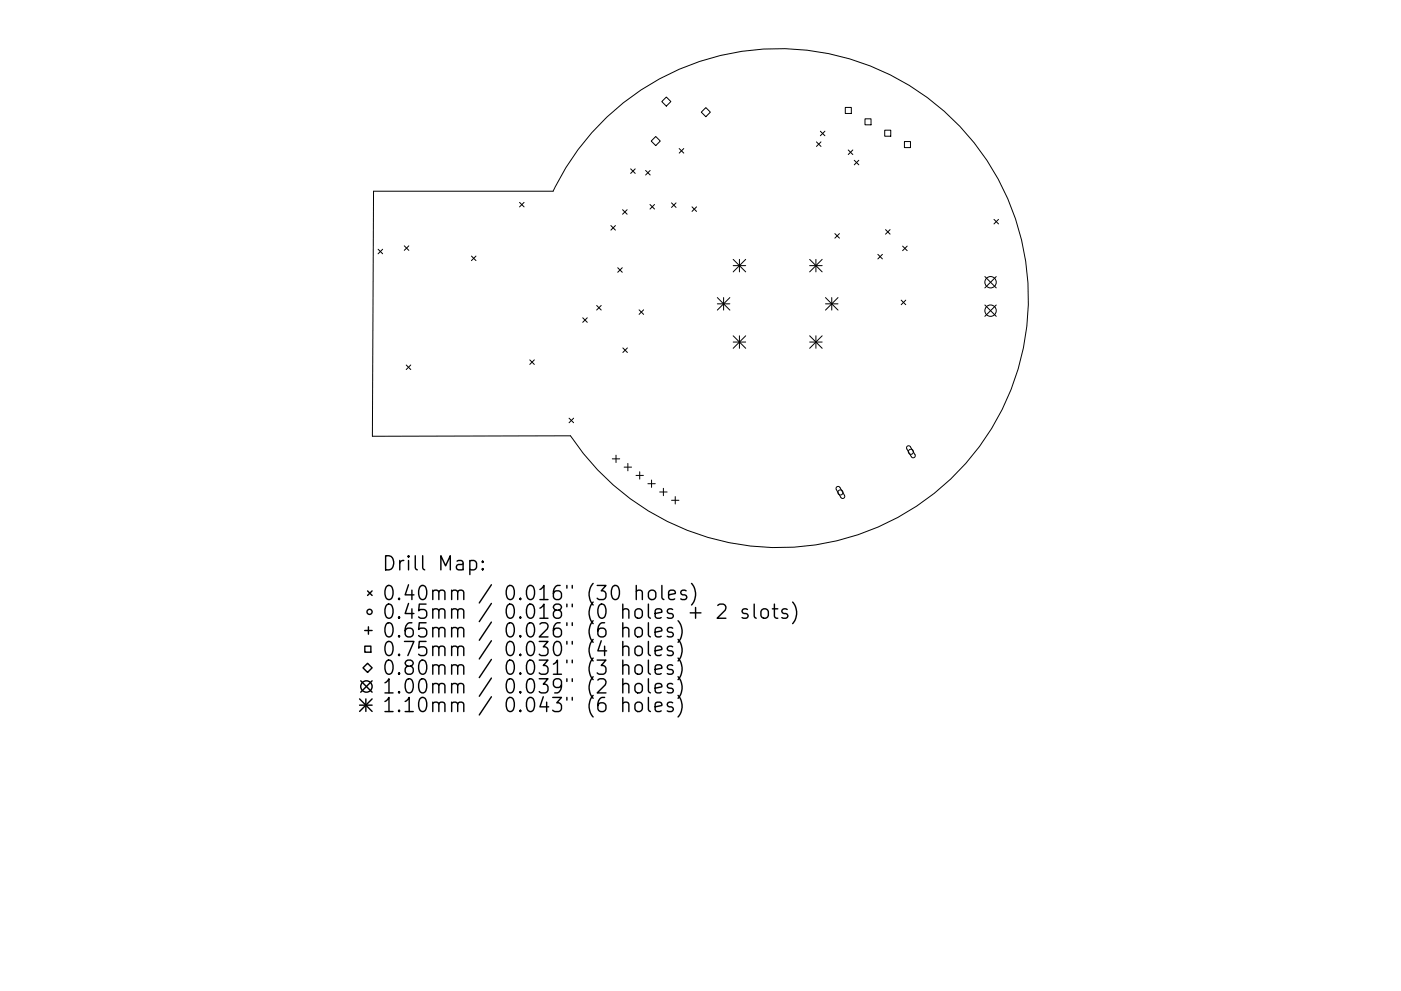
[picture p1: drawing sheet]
<svg xmlns="http://www.w3.org/2000/svg" width="297mm" height="210mm" viewBox="0 0 297 210" stroke-linecap="round" stroke-linejoin="round" font-family="sans-serif">
<defs><g id="words">
<g font-size="4.2">
<text x="80.9" y="121.1">Drill Map:</text>
<text x="80.9" y="127.4">0.40mm / 0.016&quot; (30 holes)</text>
<text x="80.9" y="131.3">0.45mm / 0.018&quot; (0 holes + 2 slots)</text>
<text x="80.9" y="135.3">0.65mm / 0.026&quot; (6 holes)</text>
<text x="80.9" y="139.2">0.75mm / 0.030&quot; (4 holes)</text>
<text x="80.9" y="143.2">0.80mm / 0.031&quot; (3 holes)</text>
<text x="80.9" y="147.2">1.00mm / 0.039&quot; (2 holes)</text>
<text x="80.9" y="151.1">1.10mm / 0.043&quot; (6 holes)</text>
</g>
</g></defs>
<g fill="none" stroke="#000" stroke-width=".21">
<path d="M133.7 35.8l1 1M134.7 35.8l-1 1M136.9 36.2l.9 .9M137.8 36.2l-.9 .9M138.1 29.9l.9-.9 1 .9-1 1zM140.3 21.6l1-1 .9 1-.9 .9zM144 31.5l1 1M145 31.5l-1 1M149.7 22.8l.9 1-.9 1-1-1zM173.1 30.1l1 1M173.9 27.8l1 1M174.1 30.1l-1 1"/>
<path d="M174.9 27.8l-1 1M179.2 22.8h1.3v1.3h-1.3zM179.8 31.8l1 1M180.8 31.8l-1 1M181.1 34l1 1M182.1 34l-1 1M183.4 25.2h1.3v1.3h-1.3zM187.6 27.6h1.3v1.3h-1.3zM191.8 30h1.2v1.3h-1.2zM79.2 40.6h38.1a52.9 52.9 0 0 1 78.7-20.3 52.9 52.9 0 0 1 5.8 81.1 52.9 52.9 0 0 1-80.8-8.9l-42 .1zM80.2 52.9l.9 .9M81.1 52.9l-.9 .9"/>
<path d="M85.7 52.2l1 .9M86.7 52.2l-1 .9M100 54.3l.9 1M100.9 54.3l-.9 1M110.2 42.9l.9 1M111.1 42.9l-.9 1M129.5 47.9l1 .9M130.5 47.9l-1 .9M131 56.8l.9 1M131.9 56.8l-.9 1M132 44.5l1 1M133 44.5l-1 1"/>
<path d="M137.8 43.4l1 1M138.8 43.4l-1 1M142.4 43l.9 1M143.3 43l-.9 1M146.7 43.9l1 1M147.7 43.9l-1 1M155.4 55l2.7 2.7M155.4 56.4h2.7M156.8 55v2.7M158.1 55l-2.7 2.7M171.7 56.4h2.6M171.7 55l2.6 2.7"/>
<path d="M173 55v2.7M174.3 55l-2.6 2.7M177 49.6l1 .9M178 49.6l-1 .9M186.1 54l1 .9M187.1 54l-1 .9M187.8 48.7l.9 1M188.7 48.7l-.9 1M191.4 52.2l.9 1M192.3 52.2l-.9 1M208.8 58.7l2.4 2.4M210.7 46.5l1 1"/>
<path d="M211.2 58.7l-2.4 2.4M211.7 46.5l-1 1M86.1 77.4l1 1M87.1 77.4l-1 1M112.3 76.4l1 .9M113.3 76.4l-1 .9M123.5 67.4l1 1M124.5 67.4l-1 1M126.5 64.8l1 1M127.5 64.8l-1 1M132.1 73.8l.9 1M133 73.8l-.9 1"/>
<path d="M135.5 65.7l1 1M136.5 65.7l-1 1M152.1 63.1l2.6 2.7M152.1 64.5h2.6M153.4 63.1v2.7M154.7 63.1l-2.6 2.7M155.4 71.2l2.7 2.7M155.4 72.6h2.7M156.8 71.2v2.7M158.1 71.2l-2.7 2.7M171.7 72.6h2.6M171.7 71.2l2.6 2.7"/>
<path d="M173 71.2v2.7M174.3 71.2l-2.6 2.7M175 64.5h2.7M175 63.1l2.7 2.7M176.3 63.1v2.7M177.7 63.1l-2.7 2.7M191.1 63.7l.9 .9M192 63.7l-.9 .9M208.8 64.7l2.4 2.4M211.2 64.7l-2.4 2.4M120.7 88.7l.9 1M121.6 88.7l-.9 1"/>
<path d="M129.8 97.4h1.6M130.6 96.6v1.5M132.3 99.1h1.6M133.1 98.3v1.6M192.3 94.7l.4-.1 .3 .2 1 1.7-.1 .6h-.4l-.3-.2-1-1.7zM134.8 100.9h1.6M135.6 100.1v1.6M137.4 102.6h1.5M138.1 101.8v1.6M139.9 104.4h1.5M140.7 103.6v1.6M142.4 106.1h1.5"/>
<path d="M143.2 105.4v1.5M177.4 103.3l.3-.1 .4 .2 1 1.8-.2 .5-.3 .1-.3-.2-1-1.8z"/>
<circle cx="210" cy="59.9" r="1.21"/>
<circle cx="210" cy="65.9" r="1.21"/>
<circle cx="193.1" cy="95.9" r=".54"/>
<circle cx="178.2" cy="104.5" r=".54"/>
</g>
<g fill="none" stroke="#000" stroke-width=".3">
<path d="M99.6 119.1l.9-.2 .5 .6v.8l-.2 .5-.3 .1-.9-.1M102.3 119.1l.2 .1-.2 .1-.1-.1 .1-.1v.2M77.3 133.8h1.6M77.3 137.1h1.3v1.3h-1.3zM77.9 125.4l1 .9M78.1 133v1.6M78.9 125.4l-1 .9M102.3 120.6l.2 .2-.2 .1-.1-.1 .1-.2v.3M132 133.4a.74 .74 0 0 1 1.3 .2v1.5M132 137.4a.74 .74 0 0 1 1.3 .1v1.6M132 132.1v3M132 136.1v3"/>
<path d="M134.8 133.4a.81 .81 0 0 1 .8-.3 .81 .81 0 0 1 .6 .6v.9a.81 .81 0 0 1-.8 .6 .81 .81 0 0 1-.8-.6v-.9zM134.8 137.4a.81 .81 0 0 1 .8-.3 .81 .81 0 0 1 .6 .6v.8a.81 .81 0 0 1-.8 .6 .81 .81 0 0 1-.8-.6v-.8zM134.9 125.5a.74 .74 0 0 1 1.3 .1v1.6M134.9 124.2v3M137.5 132.1v2.6l.4 .4M137.5 136.1v2.6l.4 .4M137.6 125.5a.81 .81 0 0 1 .8-.3 .81 .81 0 0 1 .6 .6v.8a.81 .81 0 0 1-.7 .6 .81 .81 0 0 1-.8-.6v-.8zM138.9 134.1l1.4-.3-.1-.5-.9-.2-.4 .5v1.1l.1 .3 .3 .1 .9-.1M138.9 138.1l1.4-.3-.1-.6-.9-.1-.4 .4v1.2l.1 .2 .3 .2 .9-.2M140.3 124.2v2.6l.5 .4M141.8 126.2l1.4-.3-.2-.5-.8-.2-.4 .4v1.2l.1 .3 .3 .1 .8-.1M142.6 133.3l-.7-.2-.4 .5 .1 .4 1 .3 .2 .3-.2 .4-.3 .1-.8-.1"/>
<path d="M142.6 137.2l-.7-.1-.4 .4 .1 .4 1 .3 .2 .3-.2 .4-.3 .2-.8-.2M143.8 131.7a3.4 3.4 0 0 1 0 4.6M143.8 135.7a3.4 3.4 0 0 1 0 4.5M143.8 139.6a3.4 3.4 0 0 1 0 4.6M145.5 125.4l-.7-.2-.5 .4 .2 .5 1 .3 .1 .2-.1 .5-.3 .1-.9-.1M146.3 130h2.3M146.6 123.8a3.4 3.4 0 0 1 0 4.6M147.5 128.9v2.3M152.2 128.5l.4-.3h.7a.81 .81 0 0 1 .5 1.3l-1.8 1.7h1.9M158.5 129.3l-.7-.1-.5 .4 .2 .4 1 .3 .1 .3-.1 .4-.3 .2-.9-.2M159.9 128.2v2.5l.4 .5M161.6 129.3a.81 .81 0 0 1 1.3 .4v.9a.81 .81 0 0 1-.8 .6 .81 .81 0 0 1-.8-.6v-.9z"/>
<path d="M163.8 129.2h1.1M164.2 128.2v2.5l.1 .3 .6 .2M166.9 129.3l-.7-.1-.4 .4 .1 .4 1 .3 .1 .3-.1 .4-.3 .2-.8-.2M168 127.7a3.4 3.4 0 0 1 0 4.6M76.2 148.3l2.7 2.6M76.2 149.6h2.7M76.5 144.4l2.4 2.5M77 141.7l.9-1 1 1-1 1zM77.6 148.3v2.6M78.9 144.4l-2.4 2.5M78.9 148.3l-2.7 2.6M132 141.3a.74 .74 0 0 1 1.3 .2v1.5"/>
<path d="M132 145.3a.74 .74 0 0 1 1.3 .1v1.6M132 149.3a.75 .75 0 0 1 1.3 .1v1.6M132 140v3M132 144v3M132 148v3M134.8 141.3a.81 .81 0 0 1 .8-.3 .81 .81 0 0 1 .6 .6v.9a.81 .81 0 0 1-.8 .6 .81 .81 0 0 1-.8-.6v-.9zM134.8 145.3a.81 .81 0 0 1 .8-.3 .81 .81 0 0 1 .6 .6v.8a.81 .81 0 0 1-.8 .6 .81 .81 0 0 1-.8-.6v-.8zM134.8 149.3a.81 .81 0 0 1 .8-.3 .81 .81 0 0 1 .6 .5v.9a.81 .81 0 0 1-.8 .6 .81 .81 0 0 1-.8-.6v-.9zM137.5 140v2.6l.4 .4M137.5 144v2.6l.4 .4M137.5 148v2.5l.4 .5M138.9 142l1.4-.2-.1-.6-.9-.2-.4 .5v1.1l.1 .3 .3 .1 .9-.1"/>
<path d="M138.9 146l1.4-.3-.1-.5-.9-.2-.4 .4v1.2l.1 .3 .3 .1 .9-.1M138.9 150l1.4-.3-.1-.6-.9-.1-.4 .4v1.1l.1 .3 .3 .2 .9-.2M142.6 141.2l-.7-.2-.4 .5 .1 .4 1 .3 .2 .3-.2 .4-.3 .1-.8-.1M142.6 145.2l-.7-.2-.4 .4 .1 .5 1 .3 .2 .2-.2 .5-.3 .1-.8-.1M142.6 149.1l-.7-.1-.4 .4 .1 .4 1 .3 .2 .3-.2 .4-.3 .2-.8-.2M143.8 143.6a3.4 3.4 0 0 1 0 4.6M143.8 147.5a3.4 3.4 0 0 1 0 4.6"/>
<circle cx="78.4" cy="129.8" r=".54"/>
<circle cx="77.7" cy="145.7" r="1.21"/>
</g>
<use href="#words"/>
</svg>
